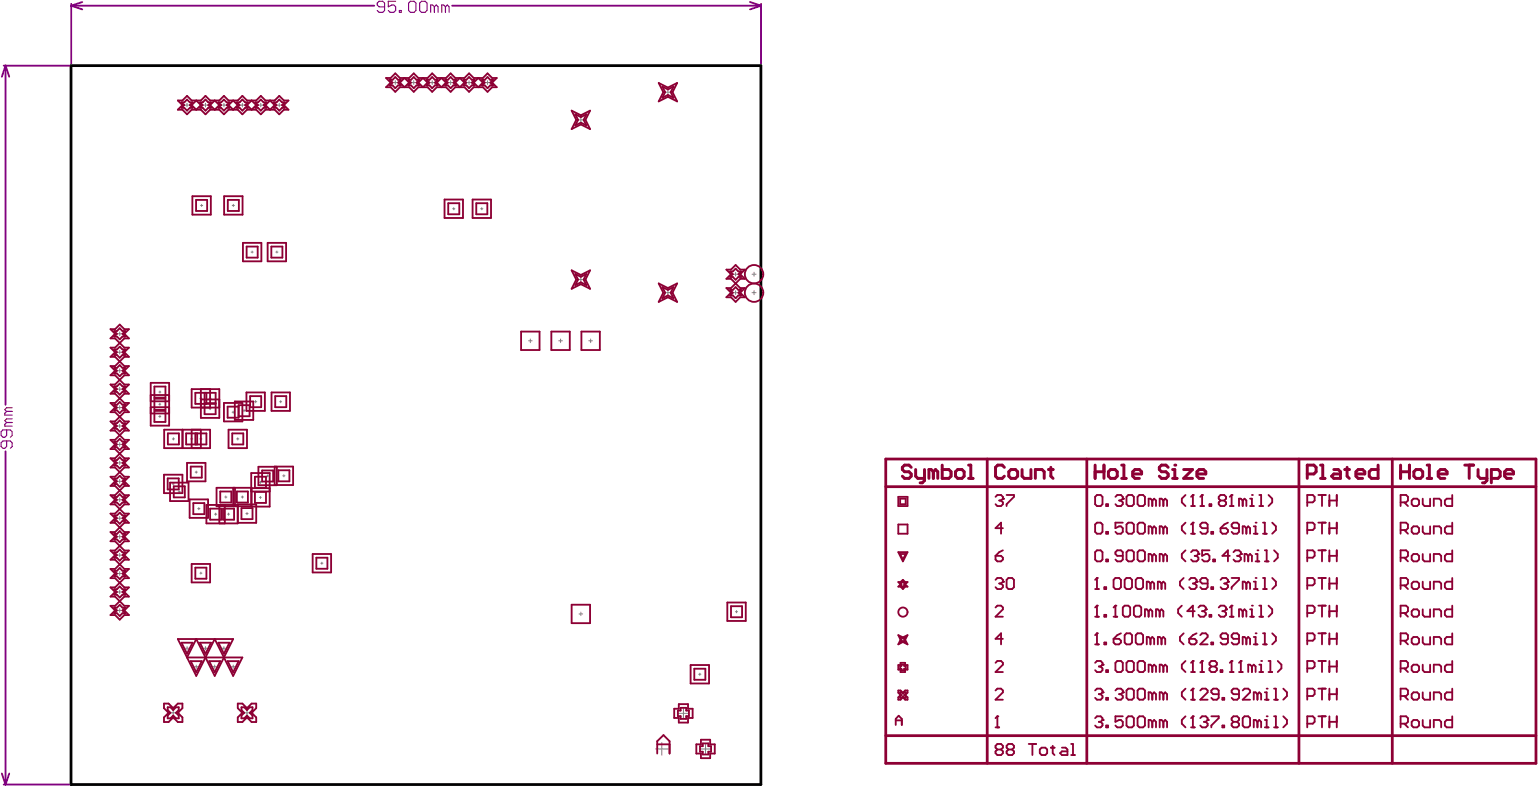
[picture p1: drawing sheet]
<svg xmlns="http://www.w3.org/2000/svg" width="705mm" height="361mm" viewBox="0 0 705 361" stroke-linecap="round" stroke-linejoin="round" font-family="sans-serif">
<path d="M33 30h316v330h-316z" fill="none" stroke="#000" stroke-width="1.3"/>
<g fill="none" stroke="#800080" stroke-width=".85">
<path d="M33 2v27M33 3l5 1M33 3h139M38 1l-5 2M207 3h142M344 1l5 2M349 2v27M349 3l-5 1M2 30h30M3 30l1 5M3 30l-2 5M3 30v156"/>
<path d="M3 207v153M1 355l2 5M2 360h30M4 355l-1 5"/>
</g>
<g fill="none" stroke="#800080" stroke-width=".51">
<path d="M176 3h-2l-1-1 1-1h1h1v4l-1 1h-1l-1-1M181 1h-3v2l2-1 1 1v2v1h-2l-1-1M183 5h1v1h-1zM187 1h1h2h1v4l-1 1h-2l-1-1zM192 1h1h2h1v4l-1 1h-2l-1-1zM199 3l-2-1v4M199 3v3M199 3l1-1 1 1v3M204 3l-1-1v4M204 3v3M204 3l1-1 1 1v3M3 197v3l-1 1-1-1v-2v-1h4l1 1v2l-1 1"/>
<path d="M3 194l-1 1h4M3 189l-1 1h4M3 194h3M3 189h3M6 192h-3l-1 1 1 1M6 187h-3l-1 1 1 1M3 202v3l-1 1-1-1v-2v-1h4l1 1v2l-1 1"/>
</g>
<g fill="none" stroke="#808080" stroke-width=".46">
<path d="M180 38h2M181 37v2M189 38h2M190 37v2M197 38h2M198 37v2M206 38h1M207 37v2M214 38h2M215 37v2M223 38h1M224 37v2"/>
<path d="M85 48h2M86 47v2M93 48h2M94 47v2M102 48h2M103 47v2M110 48h2M111 47v2M119 48h1M120 47v2M127 48h2M128 47v2"/>
<path d="M265 55h3M266 54v2M305 42h3M306 41v3M92 94h1M92 94v1M106 94h1M107 94v1M208 96h1M208 95v1M220 96h1M221 95v1"/>
<path d="M115 116h1M116 115v1M126 116h1M127 115v1M265 128h3M266 127v3M305 134h3M306 133v3M336 134h2M336 126h2M337 125v2M337 133v2"/>
<path d="M345 134h2M345 126h2M346 125v2M346 133v2M54 153h2M55 152v2M242 156h2M243 155v2M256 156h2M257 155v2M270 156h2M271 155v2"/>
<path d="M54 162h2M54 170h2M54 178h2M55 161v1M55 169v2M55 178v1M73 180h1M73 179v1M54 187h2M54 195h2M55 186v2M55 195v1"/>
<path d="M73 185h1M73 191h1M73 185v1M73 190v1M92 183h1M92 182v1M96 187h1M96 183h1M96 182v1M96 187v1M106 189h1M107 189v1"/>
<path d="M111 188h1M112 188v1M117 184h1M117 184v1M128 184h1M129 184v1M54 212h2M54 204h2M55 203v2M55 211v2M55 220v2M79 201h1"/>
<path d="M80 201v1M87 201h1M88 201v1M89 216h1M90 216v1M92 201h1M92 201v1M109 201h1M109 201v1M122 218h1M123 218v1M130 218h1"/>
<path d="M130 218v1M54 238h2M54 221h2M54 229h2M55 228v2M55 237v1M79 222h1M79 221v1M82 226h1M82 225v1M91 233h1M91 233v1"/>
<path d="M98 236h1M99 235v1M103 228h1M104 227v1M104 236h1M105 235v1M111 228h1M111 227v1M113 236h1M113 235v1M119 221h1M119 228h1"/>
<path d="M119 221v1M119 228v1M54 246h2M54 255h2M55 245v2M55 254v1M147 258h1M148 258v1M54 280h2M54 263h2M54 271h2M55 262v2"/>
<path d="M55 271v1M55 279v2M92 263h1M92 262v1M85 297h2M86 297v1M93 297h2M94 297v1M102 297h1M103 297v1M265 282h2M266 281v1"/>
<path d="M337 281h1M338 280v1M89 306h2M90 305v1M98 306h1M98 305v1M106 306h2M107 305v1M320 309h1M321 309v1M77 327h5M79 324v6"/>
<path d="M111 327h5M113 324v6M311 327h5M313 325v5M301 343h5M303 340v6M321 343h5M324 341v5"/>
</g>
<g fill="none" stroke="#8d0034" stroke-width=".85">
<path d="M177 36h2l2-2 2 2h5l2-2 2 2h4l2-2 2 2h5l2-2 2 2h4l2-2 2 2h4l3-2 2 2h2l-2 2 2 2h-2l-2 2-3-2h-4l-2 2-2-2h-4l-2 2-2-2h-5l-2 2-2-2h-4l-2 2-2-2h-5l-2 2-2-2h-2l2-2zM179 37h1l1-2 2 2h1l-1 1 1 1h-1l-2 1-1-1h-1l1-1zM183 38l2-2 3 2-3 2zM187 37h1l2-2 1 2h1l-1 1 1 1h-1l-1 1-2-1h-1l1-1zM192 38l2-2 2 2-2 2zM196 37h1l1-2 1 2h2l-2 1 2 1h-2l-1 1-1-1h-1l1-1zM200 38l2-2 3 2-3 2zM204 37h1l2-2 1 2h1l-1 1 1 1h-1l-1 1-2-1h-1l1-1zM209 38l2-2 2 2-2 2zM213 37h1l1-2 1 2h2l-2 1 2 1h-2l-1 1-1-1h-1l1-1zM217 38l2-2 2 2-2 2zM221 37h1l2-2 1 2h1l-1 1 1 1h-1l-1 1-2-1h-1l1-1z"/>
<path d="M302 38l4 2 4-2-2 4 2 5-4-3-4 3 2-5zM304 40l2 1 3-1-1 2 1 3-3-1-2 1 1-3zM82 46h2l2-2 2 2h4l2-2 2 2h5l2-2 2 2h4l2-2 2 2h4l3-2 2 2h4l2-2 2 2h2l-2 2 2 2h-2l-2 2-2-2h-4l-2 2-3-2h-4l-2 2-2-2h-4l-2 2-2-2h-5l-2 2-2-2h-4l-2 2-2-2h-2l2-2zM83 47h1l2-1 1 1h1l-1 1 1 1h-1l-1 2-2-2h-1l1-1zM88 48l2-2 2 2-2 2zM92 47h1l1-1 1 1h2l-2 1 2 1h-2l-1 2-1-2h-1l1-1zM96 48l2-2 3 2-3 2zM100 47h1l2-1 1 1h1l-1 1 1 1h-1l-1 2-2-2h-1l1-1zM105 48l2-2 2 2-2 2zM109 47h1l1-1 1 1h2l-2 1 2 1h-2l-1 2-1-2h-1l1-1zM113 48l2-2 2 2-2 2zM117 47h1l2-1 1 1h1l-1 1 1 1h-1l-1 2-2-2h-1l1-1z"/>
<path d="M122 48l2-2 2 2-2 2zM126 47h1l1-1 1 1h2l-2 1 2 1h-2l-1 2-1-2h-1l1-1zM262 51l4 2 5-2-3 4 3 4-5-2-4 2 2-4zM264 52l2 2 3-2-1 3 1 3-3-2-2 2 1-3zM88 90h9v8h-9zM90 92h5v5h-5zM103 90h8v8h-8zM104 92h6v5h-6zM204 91h8v9h-8zM206 93h5v5h-5zM217 91h8v9h-8zM218 93h5v5h-5z"/>
<path d="M111 111h9v9h-9zM113 113h5v5h-5zM123 111h8v9h-8zM124 113h5v5h-5zM262 124l4 2 5-2-3 4 3 4-5-2-4 2 2-4zM264 126l2 1 3-1-1 2 1 3-3-2-2 2 1-3zM302 130l4 2 4-2-2 4 2 4-4-2-4 2 2-4zM304 132l2 1 3-1-1 2 1 3-3-2-2 2 1-3zM333 124h2l2-2 2 2h3l-3 2 3 2h-3l-4 4h-2l2 2-2 2h2l2 2 2-2h3l-3-2 3-2h-3l-4-4h-2l2-2zM335 133h1l1-1 2 1h1l-1 1 1 1h-1l-2 2-1-2h-1l1-1zM335 124h1l1-1 2 1h1l-1 2 1 1h-1l-2 1-1-1h-1l1-1zM51 151h2l2-2 2 2h2l-2 2 2 2h-2l-4 4h-2l2 3-2 2h2l4 4h2l-2 2 2 2h-2l-4 4h-2l2 2-2 3h2l4 4h2l-2 2 2 2h-2l-4 4h-2l2 2-2 2h2l4 5h2l-2 2 2 2h-2l-4 4h-2l2 2-2 2h2l4 5h2l-2 2 2 2h-2l-4 4h-2l2 2-2 2h2l4 5h2l-2 2 2 2h-2l-4 4h-2l2 2-2 2h2l4 4h2l-2 3 2 2h-2l-4 4h-2l2 2-2 2h2l4 4h2l-2 2 2 3h-2l-4 4h-2l2 2-2 2h2l2 2 2-2h2l-2-2 2-2h-2l-4-4h-2l2-3-2-2h2l4-4h2l-2-2 2-2h-2l-4-4h-2l2-2-2-3h2l4-4h2l-2-2 2-2h-2l-4-4h-2l2-2-2-2h2l4-5h2l-2-2 2-2h-2l-4-4h-2l2-2-2-2h2l4-5h2l-2-2 2-2h-2l-4-4h-2l2-2-2-2h2l4-5h2l-2-2 2-2h-2l-4-4h-2l2-2-2-2h2l4-4h2l-2-3 2-2h-2l-4-4h-2l2-2-2-2h2l4-4h2l-2-2 2-3h-2l-4-4h-2l2-2z"/>
<path d="M52 152h2l1-1 1 1h1l-1 1 1 1h-1l-1 2-1-2h-2l2-1zM239 152h8v9h-8zM253 152h8v9h-8zM267 152h8v9h-8zM52 177h2l1-1 1 1h1l-1 1 1 2h-1l-1 1-1-1h-2l2-2zM52 169h2l1-2 1 2h1l-1 1 1 1h-1l-1 2-1-2h-2l2-1zM52 160h2l1-1 1 1h1l-1 2 1 1h-1l-1 1-1-1h-2l2-1zM69 176h9v19h-9zM71 177h5v5h-5zM92 178v14h9v-14h-13v9h13M96 178v9M113 180h8v8h-8z"/>
<path d="M124 180h9v8h-9zM52 194h2l1-1 1 1h1l-1 1 1 2h-1l-1 1-1-1h-2l2-2zM52 186h2l1-2 1 2h1l-1 1 1 1h-1l-1 1-1-1h-2l2-1zM69 190h9M69 187h9M69 181h9M69 184h9M71 183h5v5h-5zM71 188h5v5h-5zM75 197h21v9h-21zM77 199h5v5h-5zM84 197v9"/>
<path d="M85 199h10v5h-10zM88 197v9M90 199v5M92 197v9M92 183h9M94 185h5M94 180v10h5v-10h-9v5h9M95 180v5M103 185h8v8h-8zM105 197h8v9h-8zM106 199h6v5h-6zM108 184h8v9h-8z"/>
<path d="M109 186h-5v6h5v-6h5v5h-5M115 182h5v5h-5zM126 182h5v5h-5zM52 219h2l1-1 1 1h1l-1 2 1 1h-1l-1 1-1-1h-2l2-1zM52 211h2l1-1 1 1h1l-1 1 1 2h-1l-1 1-1-1h-2l2-2zM52 203h2l1-2 1 2h1l-1 1 1 1h-1l-1 1-1-1h-2l2-1zM75 218h9v8h-9zM77 219h5v5h-5zM86 212h8v9h-8zM87 214h6v5h-6zM115 217h9v15h-9zM117 219h5v5h-5z"/>
<path d="M120 216h5v5h-5zM126 214v8h8v-8h-16v9h9v-9M128 216h5v5h-5zM52 236h2l1-1 1 1h1l-1 2 1 1h-1l-1 1-1-1h-2l2-1zM52 228h2l1-1 1 1h1l-1 1 1 1h-1l-1 2-1-2h-2l2-1zM78 221h8v9h-8zM80 223h5v5h-5zM87 229h8v8h-8zM89 231h5v5h-5zM96 233h5v5h-5zM99 224h16v8h-16zM101 232v8"/>
<path d="M101 225h5v5h-5zM102 233h5v5h-5zM103 232v8M107 224v8M108 224v8M109 225h5v5h-5zM109 232h-14v8h14v-9h8v9h-8M111 233h5v5h-5zM115 225h9M115 224h9M117 226h5v5h-5zM412 228h4v4h-4z"/>
<path d="M413 229h2v2h-2zM52 253h2l1-1 1 1h1l-1 2 1 1h-1l-1 1-1-1h-2l2-1zM52 245h2l1-1 1 1h1l-1 1 1 1h-1l-1 2-1-2h-2l2-1zM88 259h8v8h-8zM143 254h9v9h-9zM145 256h5v5h-5zM412 241h4v4h-4zM412 253h4l-2 4zM413 254h2l-1 3zM52 279h2l1-2 1 2h1l-1 1 1 1h-1l-1 1-1-1h-2l2-1zM52 270h2l1-1 1 1h1l-1 1 1 2h-1l-1 1-1-1h-2l2-2zM52 262h2l1-2 1 2h1l-1 1 1 1h-1l-1 2-1-2h-2l2-1z"/>
<path d="M90 260h5v5h-5zM262 277h9v9h-9zM333 276h9v9h-9zM335 278h5v5h-5zM412 267h1l1-1 1 1h1l-1 1 1 1h-1l-1 1-1-1h-1l1-1zM413 267h1h1v1v1h-1h-1v-1zM82 293h25l-9 17-8-17-4 8h25l-4 9-9-17-8 17zM83 295h5l-2 5zM92 295h5l-3 5zM100 295h5l-2 5zM412 291l2 1 2-1-1 2 1 2-2-1-2 1 1-2zM413 292l1 1 1-1v1v2l-1-1-1 1v-2z"/>
<path d="M87 303h6l-3 5zM96 303h5l-3 5zM104 303h5l-2 5zM317 305h8v8h-8zM318 307h5v5h-5zM412 305h1v-1h2v1h1v2h-1v1h-2v-1h-1zM412 317h1l1 1 1-1h1v1l-1 1 1 1v1h-1l-1-1-1 1h-1v-1l1-1-1-1zM413 317l1 1 1-1v2v1l-1-1-1 1v-1zM413 305h2v2h-2zM75 323h2l2 2 3-2h2v2l-2 2 2 2v2h-2l-3-2-2 2h-2v-2l2-2-2-2zM77 324h1l1 2 2-2h1v2l-1 1 1 1v1h-1l-2-1-1 1h-1v-1l1-1-1-1zM109 323h2l2 2 2-2h2v2l-2 2 2 2v2h-2l-2-2-2 2h-2v-2l2-2-2-2z"/>
<path d="M111 324h1l1 2 2-2h1v2l-1 1 1 1v1h-1l-2-1-1 1h-1v-1l1-1-1-1zM309 325h2v-2h4v2h3v4h-3v2h-4v-2h-2zM311 326h1v-1h3v1h1v2h-1v2h-3v-2h-1zM456 334h2M457 328v6M319 341h2v-2h5v2h2v5h-2v2h-5v-2h-2zM321 342h1v-1h3v1h1v3h-1v1h-3v-1h-1z"/>
</g>
<path d="M406 210h298v140h-298zM453 210v140M498 210v140M596 210v140M638 210v140M406 223h298M406 337h298" fill="none" stroke="#8d0034" stroke-width="1.3"/>
<circle cx="457" cy="328" r=".4" fill="#8d0034"/>
<path d="M456 266l1-1h2l1 2M456 279l1-1h2l1 1-4 4h4M460 293h-4l3-3v5M456 317l1-1h2l1 1-4 4h4M456 304l1-1h2l1 1v1l-4 3h4M411 332v-2l1-2 1 2v2M411 330h2M457 328l-1 1" fill="none" stroke="#8d0034" stroke-width=".85"/>
<circle cx="460" cy="267" r=".4" fill="#8d0034"/>
<path d="M456 228l1-1h2l1 2M456 255h3l1 2h-1h-2h-1zM460 242h-4l3-2v5M460 252l-4 3M458 268h1M459 268h1l-1 2h-2l-1-1M460 267l-1 1M462 265h2l1 1v3l-1 1h-2v-1v-3z" fill="none" stroke="#8d0034" stroke-width=".85"/>
<circle cx="460" cy="229" r=".4" fill="#8d0034"/>
<path d="M458 230h1M459 230h1l-1 2h-2l-1-1M460 229l-1 1M462 227h3v1l-3 3v1M502 329l1-1h2l1 2" fill="none" stroke="#8d0034" stroke-width=".85"/>
<path d="M418 214l-1-1h-2l-1 1v1l1 1h2l1 1v1l-1 1h-2l-1-1M420 215v3l1 1h3M424 215v5l-1 1h-1M428 216l1-1 1 1v3M428 216l-1-1h-1v4M428 216v3M432 213v6h3l1-1v-2l-1-1h-3M438 216l1-1h2l1 1v2l-1 1h-2l-1-1zM444 213h1v6M444 219h2" fill="none" stroke="#8d0034" stroke-width="1.4"/>
<circle cx="506" cy="330" r=".4" fill="#8d0034"/>
<g fill="none" stroke="#8d0034" stroke-width=".85">
<path d="M504 331h1M505 331l1 1-1 2h-2l-1-1M506 330l-1 1M507 333h1v1h-1zM515 328h-4v3l2-1 2 1v2l-1 1h-2l-1-1M517 329v-1h2l1 1v4l-1 1h-2v-1zM522 329v-1h2l1 1v4l-1 1h-2v-1zM528 331l-1-1v4M528 331v3M528 331l1-1 1 1v3M533 331l-1-1v4M533 331v3"/>
<path d="M533 331l1-1 1 1v3M544 328l-2 2v2l2 2M546 334h2M547 328v6"/>
</g>
<circle cx="547" cy="328" r=".4" fill="#8d0034"/>
<path d="M547 328l-1 1M550 329l1-1h2l1 2" fill="none" stroke="#8d0034" stroke-width=".85"/>
<circle cx="554" cy="330" r=".4" fill="#8d0034"/>
<g fill="none" stroke="#8d0034" stroke-width=".85">
<path d="M552 331h1M553 331l1 1-1 2h-2l-1-1M554 330l-1 1M555 328h4v1l-4 4v1M560 333h1v1h-1zM566 331h1M566 331l-1 1 1 2h1l1-1-1-2M566 331l-1-1 1-2h1l1 1-1 2M570 329l1-1h1l1 1v4l-1 1h-1l-1-1zM577 331l-2-1v4M577 331v3M577 331v-1l1 1v3"/>
<path d="M580 334h2M580 330h1v4"/>
</g>
<circle cx="581" cy="328" r=".4" fill="#8d0034"/>
<path d="M502 317l1-1h2l1 1M584 334h2M584 328h1v6M588 328l2 2v2l-2 2" fill="none" stroke="#8d0034" stroke-width=".85"/>
<circle cx="506" cy="317" r=".4" fill="#8d0034"/>
<path d="M504 318h1M505 318l1 1-1 2h-2l-1-1M506 317l-1 1M511 317l1-1h2l1 1M507 320h1v1h-1z" fill="none" stroke="#8d0034" stroke-width=".85"/>
<circle cx="515" cy="317" r=".4" fill="#8d0034"/>
<g fill="none" stroke="#8d0034" stroke-width=".85">
<path d="M513 318h1M514 318l1 1-1 2h-2l-1-1M515 317l-1 1M517 317v-1h2l1 1v3l-1 1h-2v-1zM522 316h2l1 1v3l-1 1h-2v-1v-3zM528 318l-1-1v4M528 318v3M528 318l1-1 1 1v3M533 318l-1-1v4M533 318v3M533 318l1-1 1 1v3M544 316l-2 1v2l2 2"/>
<path d="M547 316v5M546 321h2"/>
</g>
<circle cx="547" cy="316" r=".4" fill="#8d0034"/>
<path d="M547 316l-1 1M550 317l1-1h2l1 1-4 4h4M559 318h-3l-1-1 1-1h2l1 1v3l-1 1h-2l-1-1M568 318h-2l-1-1 1-1h1l1 1v3l-1 1h-1l-1-1M570 317l1-1h1l1 1-3 4h3M577 318l-2-1v4M577 318v3M577 318v-1l1 1v3M580 317h1v4M560 320h1v1h-1zM580 321h2" fill="none" stroke="#8d0034" stroke-width=".85"/>
<circle cx="581" cy="316" r=".4" fill="#8d0034"/>
<path d="M502 304l1-1h2l1 2M584 316h1v5M588 316l2 1v2l-2 2M584 321h2" fill="none" stroke="#8d0034" stroke-width=".85"/>
<circle cx="506" cy="305" r=".4" fill="#8d0034"/>
<g fill="none" stroke="#8d0034" stroke-width=".85">
<path d="M504 306h1M505 306h1l-1 2h-2l-1-1M506 305l-1 1M507 307h1v1h-1zM511 304l1-1h2l1 1v3l-1 1h-2l-1-1zM517 304v-1h2l1 1v3l-1 1h-2v-1zM522 303h2l1 1v3l-1 1h-2v-1v-3zM528 306l-1-1v3M528 306v2M528 306l1-1 1 1v2M533 306l-1-1v3M533 306v2"/>
<path d="M533 306l1-1 1 1v2M544 303l-2 2v1l2 2M546 308h2M547 303v5"/>
</g>
<circle cx="547" cy="303" r=".4" fill="#8d0034"/>
<path d="M547 303l-1 1M550 308h2M551 303v5" fill="none" stroke="#8d0034" stroke-width=".85"/>
<circle cx="551" cy="303" r=".4" fill="#8d0034"/>
<path d="M551 303l-1 1M555 306v-1v-2h2l1 1-1 2M555 306v2h2l1-1-1-1M555 306h2M560 307v1zM564 308h2M565 303v5" fill="none" stroke="#8d0034" stroke-width=".85"/>
<circle cx="565" cy="303" r=".4" fill="#8d0034"/>
<path d="M565 303l-1 1M568 308h2M569 303v5" fill="none" stroke="#8d0034" stroke-width=".85"/>
<circle cx="569" cy="303" r=".4" fill="#8d0034"/>
<path d="M569 303l-1 1M574 306l-2-1v3M574 306v2M574 306l1-1 1 1v2M577 305h1v3M577 308h2" fill="none" stroke="#8d0034" stroke-width=".85"/>
<circle cx="578" cy="303" r=".4" fill="#8d0034"/>
<path d="M502 295h2M503 290v5M582 308h1M582 303v5M586 303l2 2v1l-2 2" fill="none" stroke="#8d0034" stroke-width=".85"/>
<circle cx="503" cy="290" r=".4" fill="#8d0034"/>
<g fill="none" stroke="#8d0034" stroke-width=".85">
<path d="M503 290l-1 1M506 295h1h-1zM511 293h2l1 2h-1h-2zM514 290l-3 3M516 291l1-1h1l1 1v4h-1h-1h-1zM521 291l1-1h1l1 1v4h-1h-1h-1zM528 293l-2-1v3M528 293v2M528 293v-1l1 1v2M533 293l-2-1v3M533 293v2M533 293v-1l1 1v2"/>
<path d="M543 290l-2 2v2l2 1M545 293h3l1 2h-1h-2h-1zM549 290l-4 3M550 291l1-1h2l1 1v1l-4 3h4M555 295h1h-1zM563 293h-3v-1v-2h2l1 1v4h-1h-2M568 293h-2l-1-1 1-2h1l1 1v4h-1h-1h-1M571 293l-1-1v3M571 293v2M571 293l1-1 1 1v2M575 295h2M575 292h1v3"/>
</g>
<circle cx="576" cy="290" r=".4" fill="#8d0034"/>
<path d="M503 278v5M502 283h2M579 295h2M579 290h1v5M583 290l2 2v2l-2 1" fill="none" stroke="#8d0034" stroke-width=".85"/>
<circle cx="503" cy="278" r=".4" fill="#8d0034"/>
<path d="M503 278l-1 1M511 278v5M506 282h1v1h-1zM511 283h1" fill="none" stroke="#8d0034" stroke-width=".85"/>
<circle cx="511" cy="278" r=".4" fill="#8d0034"/>
<path d="M511 278v1M515 279l1-1h1l1 1v3l-1 1h-1l-1-1zM520 279l1-1h1l1 1v3l-1 1h-1l-1-1zM542 278l-2 1v2l2 2M549 279l1-1h2l1 1M527 280l-2-1v4M527 280v3M527 280l1-1v1v3M532 280l-2-1v4M532 280v3M532 280l1-1v1v3M548 280h-4l3-2v5" fill="none" stroke="#8d0034" stroke-width=".85"/>
<circle cx="553" cy="279" r=".4" fill="#8d0034"/>
<path d="M553 279l-1 1M559 279l1-1h1l1 1M551 280h1M552 280l1 1-1 2h-2l-1-1M555 282v1z" fill="none" stroke="#8d0034" stroke-width=".85"/>
<circle cx="562" cy="279" r=".4" fill="#8d0034"/>
<path d="M562 279l-1 1M565 278v5M560 280h1M561 280l1 1-1 2h-1l-1-1M564 283h2" fill="none" stroke="#8d0034" stroke-width=".85"/>
<circle cx="565" cy="278" r=".4" fill="#8d0034"/>
<path d="M565 278l-1 1M573 279h1v4M570 280l-2-1v4M570 280v3M570 280l1-1v1v3M573 283h2" fill="none" stroke="#8d0034" stroke-width=".85"/>
<circle cx="574" cy="278" r=".4" fill="#8d0034"/>
<path d="M502 270h2M503 265v5M577 278h1v5M582 278l1 1v2l-1 2M577 283h2" fill="none" stroke="#8d0034" stroke-width=".85"/>
<circle cx="503" cy="265" r=".4" fill="#8d0034"/>
<g fill="none" stroke="#8d0034" stroke-width=".85">
<path d="M503 265l-1 1M506 269h1v1h-1zM511 266v-1h2l1 1v3l-1 1h-2v-1zM516 266l1-1h1l1 1v3l-1 1h-1l-1-1zM521 266l1-1h1l1 1v3l-1 1h-1l-1-1zM528 268l-2-1v3M528 268v2M528 268v-1l1 1v2M533 268l-2-1v3M533 268v2M533 268v-1l1 1v2M543 265l-2 2v1l2 2"/>
<path d="M545 266l1-1h2l1 2"/>
</g>
<circle cx="549" cy="267" r=".4" fill="#8d0034"/>
<path d="M547 268h1M548 268h1l-1 2h-2l-1-1M549 267l-1 1M554 268h-3l-1-1 1-2h2l1 1v3l-1 1h-2l-1-1M555 269h1v1h-1zM560 266v-1h2l1 2" fill="none" stroke="#8d0034" stroke-width=".85"/>
<circle cx="563" cy="267" r=".4" fill="#8d0034"/>
<path d="M561 268h1M562 268h1l-1 2h-2v-1M563 267l-1 1M565 265h3v1l-3 3v1M571 268l-1-1v3M571 268v2M571 268l1-1 1 1v2M575 270h2M575 267h1v3" fill="none" stroke="#8d0034" stroke-width=".85"/>
<circle cx="576" cy="265" r=".4" fill="#8d0034"/>
<g fill="none" stroke="#8d0034" stroke-width=".85">
<path d="M515 240h-4v2l2-1 2 1v2l-1 1h-2l-1-1M522 240h2l1 1v3l-1 1h-2v-1v-3zM544 240l-2 1v2l2 2M547 240v5M502 241l1-1h2l1 1v3l-1 1h-2l-1-1zM507 244h1v1h-1zM517 241v-1h2l1 1v3l-1 1h-2v-1zM528 242l-1-1v4M528 242v3M528 242l1-1 1 1v3M533 242l-1-1v4M533 242v3"/>
<path d="M533 242l1-1 1 1v3M546 245h2M579 270h2M579 265h1v5M583 265l2 2v1l-2 2"/>
</g>
<circle cx="547" cy="240" r=".4" fill="#8d0034"/>
<path d="M547 240l-1 1M563 240l-3 2M554 242h-3l-1-1 1-1h2l1 1v3l-1 1h-2l-1-1M555 244h1v1h-1zM560 242h2l1 2-1 1h-2v-1zM568 242h-2l-1-1 1-1h1l1 1v3l-1 1h-1l-1-1M571 242l-1-1v4M571 242v3M571 242l1-1 1 1v3M575 245h2M575 241h1v4" fill="none" stroke="#8d0034" stroke-width=".85"/>
<circle cx="576" cy="240" r=".4" fill="#8d0034"/>
<path d="M579 240h1v5M583 240l2 1v2l-2 2M579 245h2" fill="none" stroke="#8d0034" stroke-width=".85"/>
<path d="M502 213v6M502 216h4M506 213v6M508 216l1-1h2l1 1v2l-1 1h-2l-1-1zM514 219h2M514 213h1v6M519 217h4v-1l-1-1h-2l-1 1v2l1 1h2M536 214l-1-1h-2l-1 1v1l1 1h2l1 1v1l-1 1h-2l-1-1M538 219h2M538 215h1v4" fill="none" stroke="#8d0034" stroke-width="1.4"/>
<circle cx="539" cy="213" r=".7" fill="#8d0034"/>
<g fill="none" stroke="#8d0034" stroke-width="1.4">
<path d="M543 215h4l-4 4h4M549 217h4v-1l-1-1h-2l-1 1v2l1 1h2M599 217h3l1-1v-2l-1-1h-3v6M605 219h3M605 213h2v6M612 215h2l1 1v3h-3l-1-1 1-1h3M617 215h2M618 214v4l1 1M622 217h4v-1l-1-1h-2l-1 1v2l1 1h2M632 213v6h-3l-1-1v-2l1-1h3M642 213v6M642 216h4"/>
<path d="M646 213v6M648 216l1-1h2l1 1v2l-1 1h-2l-1-1zM654 219h2M654 213h1v6M659 217h5v-1l-2-1h-2l-1 1v2l1 1h2M672 213h4M674 213v6M678 215v3l1 1h3M682 215v5l-1 1h-1M684 219h3l1-1v-2l-1-1h-3v6M690 217h4v-1l-1-1h-2l-1 1v2l1 1h2"/>
</g>
<g fill="none" stroke="#8d0034" stroke-width=".85">
<path d="M604 240h4M606 240v5M610 240v5M613 240v5M666 240v5h-3l-1-1v-2l1-1h3M502 253l1-1h2l1 1v4h-1h-2h-1zM507 257h1h-1zM515 255h-3l-1-1 1-2h2l1 1v4h-1h-2h-1M517 253v-1h2l1 1v4h-1h-2zM522 253v-1h2l1 1v4h-1h-2zM528 255l-1-1v3M528 255v2"/>
<path d="M528 255l1-1 1 1v2M533 255l-1-1v3M533 255v2M533 255l1-1 1 1v2M544 252l-2 2v2l2 1M546 253l1-1h2v2M599 243h3l1-1v-1l-1-1h-3v5M610 242h3M642 243h3l1-1v-1l-1-1h-3v5M644 243l2 2M648 241h2l1 1v2l-1 1h-2l-1-1v-2zM652 241v3l1 1h3v-4"/>
<path d="M657 245v-4h3l1 1v3M599 268h3h1v-2l-1-1h-3v5M604 278h4M604 265h4M606 265v5M606 278v5M610 265v5M610 278v5M610 268h3M613 265v5M613 278v5M642 268h3h1v-2l-1-1h-3v5"/>
<path d="M644 268l2 2M648 267h2l1 1v1l-1 1h-2l-1-1v-1zM648 279h2l1 1v2l-1 1h-2l-1-1v-2zM652 267v2l1 1h3v-3M652 279v3l1 1h3v-4M657 270v-3h3l1 1v2M666 265v5h-3l-1-1v-1l1-1h3M666 278v5h-3l-1-1v-2l1-1h3M599 281h3l1-1v-1l-1-1h-3v5M599 294h3l1-1v-2l-1-1h-3v5M604 290h4M606 290v5"/>
<path d="M610 290v5M610 293h3M610 280h3M613 290v5M642 281h3l1-1v-1l-1-1h-3v5M642 294h3l1-1v-2l-1-1h-3v5M644 294l2 1M644 281l2 2M648 292h2l1 1v2h-1h-2h-1v-2zM652 292v3h1h3v-3M657 283v-4h3l1 1v3M657 295v-3h3l1 1v2"/>
<path d="M666 290v5h-3h-1v-2l1-1h3M599 306h3h1v-2l-1-1h-3v5M599 319h3l1-1v-1l-1-1h-3v5M604 316h4M604 303h4M606 303v5M606 316v5M610 303v5M610 316v5M610 318h3M610 306h3M613 303v5"/>
<path d="M613 316v5M642 319h3l1-1v-1l-1-1h-3v5M642 306h3h1v-2l-1-1h-3v5M644 319l2 2M644 306l2 2M647 318l1-1h2l1 1v2l-1 1h-2l-1-1zM648 305h2l1 1v1l-1 1h-2l-1-1v-1zM652 305v2l1 1h3v-3M652 317v3l1 1h3v-4M657 308v-3h3l1 1v2M666 303v5h-3l-1-1v-1l1-1h3M666 316v5h-3l-1-1v-2l1-1h3"/>
<path d="M599 332h3l1-1v-2l-1-1h-3v6M604 328h4M606 328v6M610 328v6M610 331h3M613 328v6M642 332h3l1-1v-2l-1-1h-3v6M644 332l2 2M648 330h2l1 1v2l-1 1h-2l-1-1v-2zM652 330v3l1 1h3v-4M657 334v-4h3l1 1v3M657 321v-4h3l1 1v3"/>
<path d="M666 328v6h-3l-1-1v-2l1-1h3M301 346v-6l3-3 3 3v6M301 341h6"/>
</g>
<circle cx="549" cy="254" r=".4" fill="#8d0034"/>
<path d="M548 255h1M549 255v1v1h-2h-1M549 254v1M555 252h-4v3l2-1 2 1v2h-1h-2h-1M556 257h1h-1zM564 255h-4l3-3v5M566 253v-1h2l1 2" fill="none" stroke="#8d0034" stroke-width=".85"/>
<circle cx="569" cy="254" r=".4" fill="#8d0034"/>
<path d="M567 255h1M568 255l1 1-1 1h-2M569 254l-1 1M572 255l-1-1v3M572 255v2M572 255l1-1 1 1v2M576 257h1M576 254h1v3" fill="none" stroke="#8d0034" stroke-width=".85"/>
<circle cx="577" cy="252" r=".4" fill="#8d0034"/>
<path d="M502 228l1-1h2l1 1v3l-1 1h-2l-1-1zM507 231h1v1h-1zM511 228l1-1h2l1 2M580 257h2M580 252h1v5M584 252l2 2v2l-2 1" fill="none" stroke="#8d0034" stroke-width=".85"/>
<circle cx="515" cy="229" r=".4" fill="#8d0034"/>
<g fill="none" stroke="#8d0034" stroke-width=".85">
<path d="M513 230h1M514 230h1l-1 2h-2l-1-1M515 229l-1 1M517 228v-1h2l1 1v3l-1 1h-2v-1zM522 227h2l1 1v3l-1 1h-2v-1v-3zM528 230l-1-1v3M528 230v2M528 230l1-1 1 1v2M533 230l-1-1v3M533 230v2M533 230l1-1 1 1v2M544 227l-2 2v1l2 2"/>
<path d="M546 232h2M547 227v5"/>
</g>
<circle cx="547" cy="227" r=".4" fill="#8d0034"/>
<path d="M547 227l-1 1M550 232h2M551 227v5" fill="none" stroke="#8d0034" stroke-width=".85"/>
<circle cx="551" cy="227" r=".4" fill="#8d0034"/>
<path d="M551 227l-1 1M555 231v1zM560 230h-1l1 2h1l1-1-1-1M560 230l-1-1 1-2h1l1 1-1 2M560 230h1M564 232h2M565 227v5" fill="none" stroke="#8d0034" stroke-width=".85"/>
<circle cx="565" cy="227" r=".4" fill="#8d0034"/>
<path d="M565 227l-1 1M570 230l-2-1v3M570 230v2M570 230l1-1v1v2M573 229h1v3M573 232h2" fill="none" stroke="#8d0034" stroke-width=".85"/>
<circle cx="574" cy="227" r=".4" fill="#8d0034"/>
<g fill="none" stroke="#8d0034" stroke-width=".85">
<path d="M577 232h2M577 227h1v5M582 227l1 2v1l-1 2M599 230h3h1v-2l-1-1h-3v5M604 227h4M606 227v5M610 227v5M610 230h3M613 227v5M642 230h3h1v-2l-1-1h-3v5M644 230l2 2M647 230l1-1h2l1 1v1l-1 1h-2l-1-1z"/>
<path d="M652 229v2l1 1h3v-3M657 232v-3h3l1 1v2M666 227v5h-3l-1-1v-1l1-1h3M599 256h3l1-1v-2l-1-1h-3v5M604 252h4M606 252v5M610 252v5M610 255h3M613 252v5M642 256h3l1-1v-2l-1-1h-3v5M644 256l2 1M648 254h2l1 1v2h-1h-2h-1v-2z"/>
<path d="M652 254v3h1h3v-3M657 257v-3h3l1 1v2M666 252v5h-3h-1v-2l1-1h3M457 344l-1-1 1-2h2l1 1-1 2M457 344l-1 1 1 1h2l1-1-1-1M457 344h2M462 344v-1v-2h2l1 1-1 2M462 344v1v1h2l1-1-1-1M462 344h2M472 341h3M473 341v5M477 344l1-1h1l1 1v1l-1 1h-1l-1-1z"/>
<path d="M482 343h2M483 342v3l1 1M487 343h2v1v2h-2l-1-1h1h2M491 341h1v5M491 346h2"/>
<circle cx="346" cy="126" r="4"/>
<circle cx="346" cy="134" r="4"/>
<circle cx="414" cy="281" r="2.1"/>
</g>
<path d="M461 214l-1-1h-3l-1 1v4l1 1h3l1-1M463 216l1-1h2l1 1v2l-1 1h-2l-1-1zM469 215v3l1 1h3v-4M475 219v-4h3l1 1v3M481 215h2M482 214v4l1 1" fill="none" stroke="#8d0034" stroke-width="1.4"/>
</svg>
